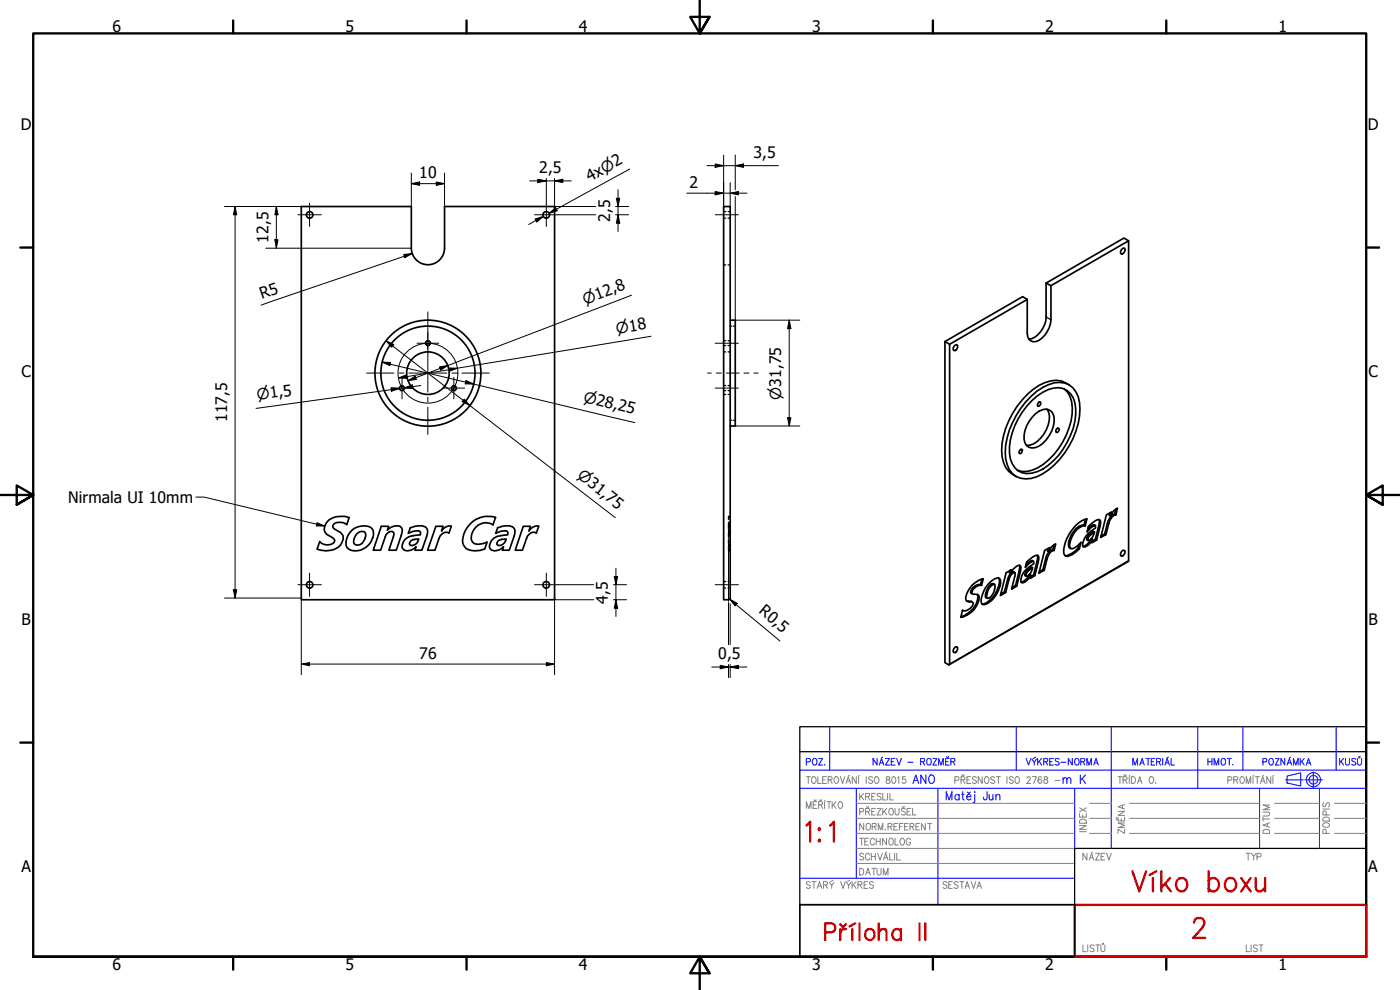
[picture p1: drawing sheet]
<svg xmlns="http://www.w3.org/2000/svg" width="420mm" height="297mm" viewBox="0 0 420 297" stroke-linecap="round" stroke-linejoin="round" font-family="sans-serif">
<defs><g id="words">
<g font-size="4.8">
<text x="33.7" y="9.6">6</text>
<text x="103.7" y="9.6">5</text>
<text x="173.7" y="9.6">4</text>
<text x="243.7" y="9.6">3</text>
<text x="313.7" y="9.6">2</text>
<text x="383.7" y="9.6">1</text>
<text x="6.2" y="38.9">D</text>
<text x="410.5" y="38.9">D</text>
<text x="226.1" y="47.3">3,5</text>
<text x="125.8" y="53.5">10</text>
<text x="161.8" y="51.9">2,5</text>
<text x="177" y="54.5" transform="rotate(-29 177 54.5)">4x⌀2</text>
<text x="206.9" y="56.4">2</text>
<text x="183.1" y="66.5" transform="rotate(-90 183.1 66.5)">2,5</text>
<text x="80.6" y="72.9" transform="rotate(-90 80.6 72.9)">12,5</text>
<text x="78.5" y="89.8" transform="rotate(-19 78.5 89.8)">R5</text>
<text x="6.4" y="113.1">C</text>
<text x="410.7" y="113.1">C</text>
<text x="68.1" y="126.7" transform="rotate(-90 68.1 126.7)">117,5</text>
<text x="20.4" y="150.9">Nirmala UI 10mm</text>
<text x="182.4" y="181.1" transform="rotate(-90 182.4 181.1)">4,5</text>
<text x="227.6" y="183.8" transform="rotate(40 227.6 183.8)">R0,5</text>
<text x="6.4" y="187.4">B</text>
<text x="410.7" y="187.4">B</text>
<text x="125.8" y="197.7">76</text>
<text x="215.5" y="197.8">0,5</text>
<text x="6.4" y="261.7">A</text>
<text x="410.7" y="261.7">A</text>
<text x="33.7" y="290.9">6</text>
<text x="103.7" y="290.9">5</text>
<text x="173.7" y="290.9">4</text>
<text x="243.7" y="290.9">3</text>
<text x="313.7" y="290.9">2</text>
<text x="383.7" y="290.9">1</text>
</g>
<g font-size="4.6">
<text x="175.6" y="91.4" transform="rotate(-21 175.6 91.4)">⌀12,8</text>
<text x="185.2" y="100.2" transform="rotate(-9 185.2 100.2)">⌀18</text>
<text x="234.4" y="119.9" transform="rotate(-90 234.4 119.9)">⌀31,75</text>
<text x="77.3" y="120.1" transform="rotate(-8 77.3 120.1)">⌀1,5</text>
<text x="174.9" y="120.6" transform="rotate(14 174.9 120.6)">⌀28,25</text>
<text x="173" y="143.2" transform="rotate(38 173 143.2)">⌀31,75</text>
</g>
</g></defs>
<g fill="none" stroke="#000" stroke-width=".51">
<path d="M123.4 74.4a5 5 0 0 0 5 5 5 5 0 0 0 5-5M123.4 74.5v-12.5h-33v117.9h76v-117.9h-33v12.5M217.2 62h1.9v117.5l-.4 .4h-1.5zM336.5 74.9l.9-.5a1.13 1.13 0 0 1 .1 1.2 1.13 1.13 0 0 1-1 .6l-.2-.2zM338.7 72.2l-1.4-.8-23.4 13.5M219.1 96.1h1.6v31.7h-1.6M308.3 89.8l-23.3 13.5M308.3 89.8l-1.4-.8-23.3 13.5M313.9 84.9v10.2a7.5 7.5 0 0 1-4.3 6.5l-.9 .1M313.9 84.9l1.5 .8M315.4 85.7l23.3-13.5-.1 96.3-53.7 30.9M315.4 85.7v10.2a7.8 7.8 0 0 1-4.4 6.6 2.15 2.15 0 0 1-2.7-2.5v-10.2"/>
<path d="M283.6 102.5l1.4 .8-.1 96.1-1.3-.6zM286.3 103.9l.8-.5a1.08 1.08 0 0 1 .2 1.2 1.08 1.08 0 0 1-1 .6l-.2-.2zM309.4 118.9a11.6 11.6 0 0 1 10.1-4 7.3 7.3 0 0 1 4.6 7.8 24.1 24.1 0 0 1-13 20.4 6.2 6.2 0 0 1-8.8-3.7 18.5 18.5 0 0 1 2.7-14.8l2.8-4zM319.4 116.7a7.9 7.9 0 0 1 2.4 7.6 22.2 22.2 0 0 1-10.4 16.1 7 7 0 0 1-6.1 .7M320.9 115.5a6.8 6.8 0 0 0-7.3-.7 23.7 23.7 0 0 0-12.4 15.9 11.3 11.3 0 0 0 1.6 10.8l2.2 1.5M306 135.2l.7-.4a.94 .94 0 0 1-.6 1.3l-.3-.4zM309.7 120.2a10 10 0 0 1 9.3-3.6 6 6 0 0 1 3.8 5.9 22 22 0 0 1-9.9 18.3 7.4 7.4 0 0 1-7.3 .5 7.6 7.6 0 0 1-2.6-7.3 22.4 22.4 0 0 1 6.7-13.8zM310.8 124.1a4.1 4.1 0 0 1 4-1.1 3.3 3.3 0 0 1 1.6 3.7 9.7 9.7 0 0 1-5.6 7.6 2.56 2.56 0 0 1-3.5-2.5 9.9 9.9 0 0 1 3.5-7.7zM311.8 120.6h.4a.87 .87 0 0 1-.5 1.3l-.3-.1-.1-.3zM314.3 122.8a7.1 7.1 0 0 1-1.1 7.5 6.4 6.4 0 0 1-5.2 3.3M317 128.8l.7-.4a.87 .87 0 0 1-.5 1.4l-.3-.1zM98.2 156.5a6.1 6.1 0 0 1 6.6-1.2l-.7 2.1a3.4 3.4 0 0 0-4-.1l-.2 .4a1.56 1.56 0 0 0 1.4 1.5 2.55 2.55 0 0 1 .7 4.5 6.3 6.3 0 0 1-6.8 1l.7-2.2a2.93 2.93 0 0 0 4.5 0l.1-.3a2.3 2.3 0 0 0-1.7-1.4 2.47 2.47 0 0 1-.6-4.3z"/>
<path d="M105.4 159.3a5.3 5.3 0 0 1 5.9-1 3.1 3.1 0 0 1 .2 3.9 5.1 5.1 0 0 1-6.9 2.5 3.2 3.2 0 0 1-.2-4zM114.4 157.9h2.2l-.3 1.2a3.3 3.3 0 0 1 4-.9 2.13 2.13 0 0 1 .1 2.5l-1.5 4.4h-2.2l1.3-4 .2-1.2a1.56 1.56 0 0 0-1.6-.2 1.56 1.56 0 0 0-1 1.3l-1.4 4.1h-2.2zM123.1 158.4l1.4-.5 1.5-.1a1.96 1.96 0 0 1 2.1 .8 1.96 1.96 0 0 1 0 2.2l-1.5 4.3h-2.1l.3-1a2.6 2.6 0 0 1-3.9 .5 3.1 3.1 0 0 1 3.2-3.9l2-.2v-.9l-.9-.4-1.2 .2-1.4 .6zM130.8 157.9h2.2l-.4 1.3a2.57 2.57 0 0 1 2.8-1.3l-.7 2a2.13 2.13 0 0 0-3 1.8l-1.1 3.4h-2.3zM141.1 157.2a7.5 7.5 0 0 1 7.6-2l-.7 2.3a4.3 4.3 0 0 0-4.8 .4 4.3 4.3 0 0 0-1.5 4.5 1.79 1.79 0 0 0 1.9 .9l2.6-.6-.7 2a6.2 6.2 0 0 1-5.7-.2 4.2 4.2 0 0 1-.1-5.4zM149.4 158.4l1.3-.5 1.6-.1a1.96 1.96 0 0 1 2 .8 1.96 1.96 0 0 1 0 2.2l-1.5 4.3h-2.1l.4-1a2.95 2.95 0 0 1-4 .5 3.1 3.1 0 0 1 3.2-3.9l2-.2v-.9l-.8-.4-1.3 .2-1.4 .6zM157 157.9h2.2l-.4 1.3a2.57 2.57 0 0 1 2.9-1.3l-.7 2a2.07 2.07 0 0 0-3 1.8l-1.2 3.4h-2.2zM325.3 157.6a4.7 4.7 0 0 0-3.9 3.2l-.7 2.1v1.1l.7 .6M325.3 157.6l.4 .2M325.7 157.8a5.2 5.2 0 0 0-4.3 4l-.3 1.4a1 1 0 0 0 .7 1.4 4.9 4.9 0 0 0 2.6-1.9l-.5 2M325.7 157.8l.5-2.1a10 10 0 0 0-6.4 6.8l-.3 1.2a2.82 2.82 0 0 0 .4 3.2 3.9 3.9 0 0 0 3-1.3l1-.9M325.8 155.8l-.5 1.8"/>
<path d="M326.6 158l2.1-1.7a.9 .9 0 0 1 1.6 0l-.2 1.6-1 4.1-1.4 .9 .2-1.1a3.4 3.4 0 0 1-2.7 2.3l-.3-.5a5.5 5.5 0 0 1 2.4-4.2l1.4-1v-.7l-.5 .1-1 .7-.9 1.1zM328.5 159.6l-.4 1.1a1.93 1.93 0 0 1-1.6 1.5l.3-1.2 1.7-1.4-.4-.2a2.9 2.9 0 0 0-2 2.4l.5 .4M328.7 157.7l-.3-.2a2.53 2.53 0 0 0-1.9 1.2M329.8 155.9l.1 .8-1.2 5.1-.9 .6M333.1 153.8l-.2 .8 .4 .3M334.5 154.3h-.2a3.5 3.5 0 0 0-1.9 2.7l-.9 3.2-1 .6M334.5 154.3l.4 .2M334.9 154.5l.4-2-.3 .1a4 4 0 0 0-1.7 2.3M334.9 154.5a3 3 0 0 0-2.2 2.6l-.8 3.3-1.6 .9 1.7-6.8 1.6-.9-.3 1.3M334.9 152.7l-.4 1.6M107.3 160a1.6 1.6 0 0 1 2.4-.1 3 3 0 0 1-2.4 3.7l-.7-.2a1.94 1.94 0 0 1 .1-2.8zM123.1 162.5a2.81 2.81 0 0 1 2.6-.8 1.97 1.97 0 0 1-2.7 1.7l-.1-.2z"/>
<path d="M149.4 162.5a2.81 2.81 0 0 1 2.5-.8 1.97 1.97 0 0 1-2.7 1.7l-.1-.2zM291.3 177.4l.4 .2M293.3 178.4a5.3 5.3 0 0 1-2.4 5.3l-1.5 1-1 .3M294.3 175.4a2.83 2.83 0 0 0-3 2.3l.5 .5M294.3 175.4l.3 .2M294.6 175.6a2.89 2.89 0 0 0-2.9 2.4l.5 .3a1.28 1.28 0 0 1 1.7 .9 6.8 6.8 0 0 1-5.5 6l.5-2.1M294.6 175.6l.5-1.9a7.1 7.1 0 0 0-5.3 5.9 1.17 1.17 0 0 0 1.6 1l.6 .2a2.61 2.61 0 0 1-3.1 2.3M294.7 173.7l-.4 1.7M296.5 175.3l1.2-1.1a2.04 2.04 0 0 1 2.3-.5 6.4 6.4 0 0 1-1.8 5.8l-1.8 1.5a1.24 1.24 0 0 1-1.9-.1 8.2 8.2 0 0 1 2-5.6zM297.4 175.9l.5-.5h.7a4 4 0 0 1-2.2 4.2l-.2-.2a4.5 4.5 0 0 1 1.2-3.5zM298.5 175.3l-.4-.2a1.73 1.73 0 0 0-1.6 1.3l-.4 .8a2.05 2.05 0 0 0-.2 2.1l.3 .2M299.7 173.4a4.6 4.6 0 0 1-.9 4.4 6.1 6.1 0 0 1-4.1 3.4"/>
<path d="M301.8 177.8l-.4-.2-1 .6M301.9 171.9l1.6-1-.2 1.1 1.4-1.8a1.21 1.21 0 0 1 1.6-.4v1.3l-1.2 4.8-1.5 .9 .9-3.8 .1-1.1a1.05 1.05 0 0 0-1.3 .7l-.5 1.3-1 3.9-1.6 .9zM303 171.2l-.1 .6 .4 .2M304.5 171.8l-.3-.2a2.5 2.5 0 0 0-1.7 2.1l-1.1 3.9M305.1 175.9l-.3-.3-1.1 .7M305.9 169.6l-.1 1.9-1 4.1M308.1 168.6l2-1.6a1.27 1.27 0 0 1 1.5-.3l.1 1.3-1.1 4.7-1.5 .9 .2-1a2.65 2.65 0 0 1-2.8 2.1 4.1 4.1 0 0 1 2.3-4.5l1.4-1.1v-.7l-.6 .1-.9 .7-1 1zM308.9 172.4l-.7 1.2-1.1 .8-.6 .3M308.9 172.4l.4 .2M309.9 170.4l-.3 1a2.17 2.17 0 0 1-1.6 1.5l.3-1.3 1.6-1.2-.3-.3a2.9 2.9 0 0 0-2 2.4l.4 .4M310.1 168.4l-.3-.2a2.53 2.53 0 0 0-1.9 1.2M310.2 172.5l.4 .2"/>
<path d="M311.3 166.6l.1 .8-1.2 5.1-1 .6M313 170.9l.4 .2M314.6 164.6l-.2 .7 .4 .2M316 165l-1.3 .7a11.1 11.1 0 0 0-1.7 5.2l-1.1 .6M316 165l.4 .1M316.4 165.1l.4-1.9-.3 .2a4.2 4.2 0 0 0-1.7 2.1M316.4 165.1a2.81 2.81 0 0 0-2.2 2.7l-.8 3.3-1.6 .9 1.7-6.9 1.6-.8-.3 1.2M316.4 163.4l-.4 1.6M323.5 164.5a5.8 5.8 0 0 1-3.9 2.2M323.5 164.5l.4 .2M323.8 163.3l-.3 1.2M327.5 161.7l-1.3 1.7-1.2 .5"/>
<path d="M327.5 161.7l.4 .1M327.5 161.7l.4 .2M328.7 161.8l.4 .2M331.5 160.2l.4 .2M336.5 165.5l.4-.4h.5l.2 .2a1.34 1.34 0 0 1-1.1 1.6l-.2-.3zM286.3 194.5l.8-.5a1.08 1.08 0 0 1 .2 1.2 1.08 1.08 0 0 1-1 .6l-.2-.2zM288.9 183.1l.1 .1M290.1 180.3l.8 .3M290.5 180.4l1.3 .2"/>
<circle cx="92.9" cy="64.5" r=".98"/>
<circle cx="163.9" cy="64.5" r=".98"/>
<circle cx="120.6" cy="116.5" r=".73"/>
<circle cx="128.4" cy="112" r="15.9"/>
<circle cx="128.4" cy="112" r="6.4"/>
<circle cx="128.4" cy="103" r=".73"/>
<circle cx="128.4" cy="112" r="14.1"/>
<circle cx="136.2" cy="116.5" r=".73"/>
<circle cx="92.9" cy="175.5" r=".98"/>
<circle cx="163.9" cy="175.5" r=".98"/>
</g>
<g fill="none" stroke="#000" stroke-width=".38">
<path d="M217.2 63.5h.6M217.2 65.5h.6M217.2 79.5h.6M218.5 63.5h.6M218.5 65.5h.6M218.5 79.5h.6M219.1 97.8h.5M220.2 97.8h.5M217.2 117.2h.6M217.2 115.7h.6M217.2 103.7h.6M217.2 102.2h.6"/>
<path d="M217.2 118.3h.6M217.2 105.6h.6M218.5 117.2h.6M218.5 115.7h.6M218.5 103.7h.6M218.5 102.2h.6M218.5 118.3h.6M218.5 105.6h.6M219.1 126.1h.5M220.2 126.1h.5M218.6 157.4h.2M218.6 156.7h.2"/>
<path d="M218.6 155.3h.2M218.6 156.9v2M218.6 159.8v1.5M218.6 157.7h.2M218.6 159.2h.2M218.6 158.4h.2M218.6 157.8h.2M218.6 159.4h.2M218.6 157.9h.2M218.6 159.9h.2M218.6 159.7h.2M218.6 159.1h.2"/>
<path d="M218.6 156.8h.2M218.6 157.5h.2M218.6 155.2h.2M218.8 154.9h-.2v1M218.9 157.4h.2M218.9 156.7h.2M218.9 155.3h.2M218.9 154.9h.2M218.9 157.7h.2M218.9 159.2h.2M218.9 158.4h.2M218.9 157.8h.2"/>
<path d="M218.9 159.4h.2M218.9 157.9h.2M218.9 159.9h.2M218.9 159.7h.2M218.9 159.1h.2M218.9 156.8h.2M218.9 157.5h.2M218.9 155.2h.2M217.2 174.5h.6M217.2 176.5h.6M218.5 174.5h.6M218.5 176.5h.6"/>
<path d="M218.6 161.9v1.3M218.6 163.9v1M218.6 160.8h.2M218.6 163.5h.2M218.6 162.5h.2M218.6 164.7h.2M218.6 163.7h.2M218.6 160h.2M218.6 161.7h.2M218.6 164.1h.2M218.6 160.5h.2M218.6 163.6h.2"/>
<path d="M218.6 162.7h.2M218.6 163.3h.2M218.8 165.1h-.2l.2 .2M218.9 160.8h.2M218.9 163.5h.2M218.9 162.5h.2M218.9 164.7h.2M218.9 165.3h.2M218.9 163.7h.2M218.9 160h.2M218.9 161.7h.2M218.9 164.1h.2"/>
<path d="M218.9 160.5h.2M218.9 163.6h.2M218.9 165.1h.2M218.9 162.7h.2M218.9 163.3h.2"/>
</g>
<g fill="none" stroke="#000" stroke-width=".38">
<path d="M313.9 95.1l1.5 .8M323.8 157.9l.4 .3M327.8 157.6l.4 .2M329.8 157.7l.3 .2M332.4 157l.3 .1M333.9 154.4l.4 .3M292.7 175.8l.4 .1M293.4 179.9l.4 .2M295.8 177.9l.4 .2M297.5 175.2l.4 .2M299.8 175.6l.3 .2M302.5 173.7l.3 .2"/>
<path d="M303.7 171.6l.4 .3M305.8 171.5l.4 .2M307.1 174.4l.4 .2M307.6 172.2l.4 .2M308.6 170.8l.3 .2M309.2 168.3l.4 .2M311.2 168.5l.4 .1M313.8 167.6l.4 .2M315.4 165.1l.3 .2M320.8 162.4l.4 .1M321.4 166.2l.4 .2M325.7 163.7l.4 .2"/>
<path d="M326.1 161.5l.4 .2M327.2 160.1l.3 .2M338.7 168.2l-53.7 31M289.9 184.4l.3 .2M296.1 180.8l.3 .2"/>
</g>
<g fill="#000">
<circle cx="314.8" cy="165.5" r=".25"/>
<circle cx="327.5" cy="161.7" r=".25"/>
</g>
<g fill="none" stroke="#000" stroke-width=".7">
<path d="M70 6.1v3.9M140 6.1v3.9M210 0v10l-2.9-4.9h5.8l-2.9 4.9 2.9-4.9M280 6.1v3.9M350 6.1v3.9M6.1 74.3h3.9M410 74.3h3.9M0 148.5h10l-5-2.8v5.7l5-2.9-5 2.9M420 148.5h-10l5-2.8v5.7l-5-2.9 5 2.9M6.1 222.8h3.9M410 222.8h3.9M10 287.1v-277.1h400v277.1h-400h400"/>
<path d="M70 287.1v3.8M140 287.1v3.8M212.9 292l-2.9-4.9 2.9 4.9h-5.8l2.9-4.9v9.9M280 287.1v3.8M350 287.1v3.8"/>
</g>
<circle cx="128.4" cy="112" r="9" fill="none" stroke="#000" stroke-width=".3"/>
<!-- layer: 3_TUCNA -->
<g fill="none" stroke="#c00" stroke-width=".7">
<path d="M242 247.7l1.1-1.1v5.9M245.9 248.5l.2 .3-.2 .3-.2-.3zM245.9 252l.2 .3-.2 .2-.2-.2zM249.1 247.7l1.2-1.1v5.9M247.6 279.7h2l.7-.3a1.41 1.41 0 0 0 .3-1.4 1.41 1.41 0 0 0-1-1h-2v5.1M252.2 277.3l.8 .9 .9-.9M252.2 278.8v3.3M253.9 278.8a1.4 1.4 0 0 0-1.7 1.3M255.8 278.8v3.3M256.7 277l-1.7 1M257.9 277v5.1M260.3 278.9a1.65 1.65 0 0 1 2.2 1 1.65 1.65 0 0 1-1.1 2.2 1.7 1.7 0 0 1-1.8-1.2 1.7 1.7 0 0 1 .7-2z"/>
<path d="M263.7 279.7l.7-.8 .4-.1 1.1 .1 .2 3.2M263.7 277v5.1M270.4 279.4a1.44 1.44 0 0 0-1.9-.5 1.44 1.44 0 0 0-.7 1.8 1.38 1.38 0 0 0 1 1.3 1.38 1.38 0 0 0 1.6-.6M270.4 278.8v3.3M276 277v5.1M277.7 277v5.1M339.9 261.4l2 6 2.1-6M346 263.4v4M347 261.4l-2 1.2M348.6 261.4v6M349.6 265.2l1.8 2.2M351.2 263.4l-2.6 2.9"/>
<path d="M353.7 263.7a1.95 1.95 0 0 1 2.5 .9 1.95 1.95 0 0 1-.7 2.5 1.75 1.75 0 0 1-1.9-.1 1.75 1.75 0 0 1-.7-1.8l.3-.9zM358.3 276.8a1.47 1.47 0 0 1 1-1.4h1.1a1.51 1.51 0 0 1 .8 2.3l-3.1 3.7h3.6M362.7 264.3a1.73 1.73 0 0 1 2.2-.7 1.73 1.73 0 0 1 .9 2.1 1.64 1.64 0 0 1-1.2 1.7 1.64 1.64 0 0 1-1.9-.8M362.7 261.4v6M368.4 263.7a1.95 1.95 0 0 1 2.5 .9 1.95 1.95 0 0 1-.7 2.5 1.75 1.75 0 0 1-2-.1 1.75 1.75 0 0 1-.6-1.8l.3-.9zM372.5 263.4l2.8 4M375.3 263.4l-2.8 4M376.9 263.4v2.9l.2 .8 .5 .3h.8l1.3-1.1M379.7 263.4v4M410 271.4v15.7h-87.5v-15.6h87.5"/>
</g>
<!-- layer: 8_TEXTY -->
<g fill="none" stroke="#00f" stroke-width=".32">
<path d="M249 218v13.1M305 218v13.1M333.5 218v36.6M359.5 218v18.5M373 218v13.1M401 218v13.1M240 231.1h170M240 236.5h170M242 228.6l1-.1 .1-.7-1.1-.2v1.9M244.2 227.6a.99 .99 0 0 1 1.1 .8 .99 .99 0 0 1-.6 1.1 1.05 1.05 0 0 1-1-.7 1.05 1.05 0 0 1 .5-1.2zM245.7 227.6h1.2l-1.2 1.9h1.2M247.5 229.3l.1 .2"/>
<path d="M257 236.6v27M263.2 227.6v1.9l-1.2-1.9v1.9M263.9 229.5l.6-1.9 .7 1.9M264.2 228.9h.8M264.9 227.2l-.4 .2M265.7 227.6h1.3l-1.3 1.9h1.3M267.5 228.5h.7M268.6 227.6h-1.1v1.9h1.1M269.1 227.6l.7 1.9 .7-1.9M272.5 228.7h1.5M274 235.1l.8-2.6 .9 2.6M274.3 234.2h1.1"/>
<path d="M276.3 228.5l1.1-.1v-.8h-1.1v1.9M276.9 228.5l.6 1M277.9 232.5v2.6l-1.5-2.6v2.6M278.4 227.6h.2a.99 .99 0 0 1 .9 1 .99 .99 0 0 1-.9 .9 1.26 1.26 0 0 1-.2-1.9zM279.1 232.6l.2-.1a1.28 1.28 0 0 1 1.2 1.3 1.28 1.28 0 0 1-1.2 1.3 1.57 1.57 0 0 1-.2-2.5zM280 227.6h1.2l-1.2 1.9h1.2M281.5 236.5v35M281.7 229.5v-1.9l.7 1.9 .7-1.9v1.9M283.8 228.5h.7M284 227l.4 .4 .3-.4M284.9 227.6h-1.1v1.9h1.1M285.4 228.5l1-.1v-.8h-1v1.9"/>
<path d="M286 228.5l.6 1M287.8 238.7a.77 .77 0 0 0-1.3 .3 .77 .77 0 0 0 .9 1l.4-.3M287.8 238.4v1.6M288.6 238.4h.8M288.9 237.5v2.1l.2 .3 .3 .1M290.1 239.1a.67 .67 0 0 1 1-.6l.3 .6h-1.3a.72 .72 0 0 0 .4 .8 .72 .72 0 0 0 .9-.2M290.3 237.7l.5 .4 .3-.4M292.5 237.5v.3zM292.5 238.4v2.4h-.5M296.2 237.5l-.1 2.3-.3 .2-.5-.1-.2-.7M296.9 238.4l.1 1.5 .5 .1 .5-.4M298 238.4v1.6"/>
<path d="M298.9 238.9l.5-.5 .6 .1 .1 1.5M298.9 238.4v1.6M308 227.6l.7 1.9 .7-1.9M309.7 227.8l.7 .9 .7-.9M310.4 228.7v.8M310.8 227.2l-.7 .4M311.4 227.6v1.9M311.8 228.4l.8 1.1M312.6 227.6l-1.2 1.3M313.2 228.5l1.1-.1 .2-.3-.2-.5h-1.1v1.9M313.8 228.5l.7 1M315 228.5h.7"/>
<path d="M316.2 227.6h-1.2v1.9h1.2M317.9 227.8l-.5-.2h-.6v.7l.9 .4 .2 .6-.5 .2-.7-.2M318.4 228.7h1.5M319 233.9l.5-.6 .5 .2 .2 1.6M319 233.3v1.8M320.2 233.9l.5-.6 .5 .2 .2 1.6M321.8 227.6v1.9l-1.2-1.9v1.9M322.5 236.5v18.1M322.8 227.6a.99 .99 0 0 1 1.2 .8 .99 .99 0 0 1-.7 1.1 1.05 1.05 0 0 1-.9-.7 1.05 1.05 0 0 1 .4-1.2zM324.2 232.5v2.6M324.4 228.5l1.1-.2v-.5l-1.1-.2v1.9M324.8 233.6l1 1.5"/>
<path d="M325 228.5l.6 1M325.8 232.5l-1.6 1.7M326.2 229.5v-1.9l.6 1.9 .7-1.9v1.9M328.2 229.5l.7-1.9 .7 1.9M328.5 228.9h.9M340 229.5v-1.9l.7 1.9 .7-1.9v1.9M342.1 229.5l.7-1.9 .6 1.9M342.3 228.9h.9M343.9 227.6h1.2M344.6 227.6v1.9M345.5 228.5h.7M346.6 227.6h-1.1v1.9h1.1"/>
<path d="M347.1 228.5l1.1-.1v-.8h-1.1v1.9M347.7 228.5l.6 1M348.9 227.6v1.9M349.6 229.5l.7-1.9 .7 1.9M349.9 228.9h.8M350.6 227.2l-.3 .2M351.5 227.6v1.9h1M362.5 228.5h1.2M362.5 227.6v1.9M363.7 227.6v1.9M364.4 229.5v-1.9l.7 1.9 .7-1.9v1.9M366.6 227.8l.4-.2a.99 .99 0 0 1 .8 1 .99 .99 0 0 1-.8 .9l-.5-.4z"/>
<path d="M368.3 227.6h1.2M368.9 227.6v1.9M370 229.3v.2M378 236.5v18.1M379 228.6l1-.1v-.9h-1v1.9M381.1 227.6h.2a.99 .99 0 0 1 .9 1 .99 .99 0 0 1-.9 .9 1.26 1.26 0 0 1-.2-1.9zM382.7 227.6h1.2l-1.2 1.9h1.2M385.6 227.6v1.9l-1.2-1.9v1.9M385.8 234h5.3M386.3 229.5l.7-1.9 .7 1.9M386.3 232.8l4-.9v3.9l-4-.9zM386.5 228.9h.9"/>
<path d="M387.3 227.2l-.3 .2M388.2 229.5v-1.9l.7 1.9 .7-1.9v1.9M390.2 227.6v1.9M390.7 228.4l.7 1.1M391.4 227.6l-1.2 1.3M391.6 234h5.3M392 229.5l.7-1.9 .7 1.9M392.3 228.9h.8M394.1 231.6v4.7M396 236.5v18.1M402 227.6v1.9M402.4 228.4l.8 1.1"/>
<path d="M403.2 227.6l-1.2 1.3M403.8 227.6v1.4a.6 .6 0 0 0 .6 .5 .6 .6 0 0 0 .6-.5v-1.4M406.9 227.8l-.4-.2h-.7v.7l.9 .4 .2 .6-.4 .2-.8-.2M407.4 227.6v1.4a.6 .6 0 0 0 .6 .5 .6 .6 0 0 0 .6-.5v-1.4M407.8 227.1h.4v.2l-.2 .1zM284 240v-2.5l.9 2.5 .8-2.5v2.5M240 263.5h82.5"/>
<circle cx="394.2" cy="234" r="1.3"/>
<circle cx="394.2" cy="234" r="2.13"/>
</g>
<!-- layer: 2_SLABA -->
<g fill="none" stroke="#808080" stroke-width=".3">
<path d="M242 233h1.2M242.6 233v2.1M244 233a1.02 1.02 0 0 1 1 1 1.02 1.02 0 0 1-1 1.1 1.23 1.23 0 0 1 0-2.1zM244.3 240l.4 .3 .3-.3M245.4 233v2.1h1M245.9 240l.4 .3 .3-.3M246.9 234h.7M248 233h-1.1v2.1h1.1M248.5 234l1.1-.1 .1-.5-.4-.4h-.8v2.1M249.1 234l.6 1.1M250.6 233.2a.73 .73 0 0 1 1.1 .6v.5a.7 .7 0 0 1-.7 .8 .7 .7 0 0 1-.7-.8zM252.2 233l.7 2.1 .7-2.1"/>
<path d="M253.9 235.1l.7-2.1 .7 2.1M254.2 234.4h.8M255 232.6l-.4 .2M257 233v2.1l-1.2-2.1v2.1M257.7 233v2.1M257.9 232.6l-.2 .2M258 238v2M258.4 238.9l.8 1.1M259.2 238l-1.2 1.4M259.8 239l1.1-.1v-.8l-1.1-.1v2M260 233v2.1M260.4 239l.6 1"/>
<path d="M261.6 239h.7M261.9 233.3a.57 .57 0 0 0-.8-.3 .57 .57 0 0 0-.3 .7l1.1 .8a.64 .64 0 0 1-.5 .6 .64 .64 0 0 1-.7-.4M262.6 233.3l.3-.3a1.02 1.02 0 0 1 .9 1 1.02 1.02 0 0 1-.9 1.1l-.5-.8zM262.7 238h-1.1v2h1.1M264.4 238.3l-.4-.3-.8 .3 .2 .5 1 .5-.1 .7h-.6l-.5-.2M264.9 238v2h1.1M266.1 233.2v.5l.7 .3a.57 .57 0 0 1 .4 .6 .57 .57 0 0 1-.5 .5h-.4a.68 .68 0 0 1-.3-.9 .68 .68 0 0 1 .8-.4l.2-.3v-.3zM266.4 238v2M267.1 238v2h1M267.9 233.2l.3-.2a1.08 1.08 0 0 1 .7 1 1.08 1.08 0 0 1-.7 1.1 1.39 1.39 0 0 1-.3-1.9zM269.4 233.4l.3-.4v2.1M271.7 233h-.8l-.1 .9a.64 .64 0 0 1 1 .1 .64 .64 0 0 1-.2 .9 .64 .64 0 0 1-.9-.2"/>
<path d="M286.6 234.1l1.1-.1v-.8l-1.1-.2v2.1M288.4 234l1-.1 .2-.5-.4-.4h-.8v2.1M288.7 232.5l.3 .3 .4-.3M289 234l.6 1.1M290.2 234h.7M291.3 233h-1.1v2.1h1.1M293.1 233.3a.71 .71 0 0 0-1.3 0l.2 .5 .9 .4 .2 .5a.71 .71 0 0 1-1.3 0M294.8 233v2.1l-1.2-2.1v2.1M295.9 233a1.02 1.02 0 0 1 .9 1 1.02 1.02 0 0 1-.9 1.1 1.23 1.23 0 0 1 0-2.1zM298.5 233.3a.61 .61 0 0 0-.7-.3 .61 .61 0 0 0-.4 .7l.9 .5 .2 .3a.64 .64 0 0 1-.5 .6 .64 .64 0 0 1-.7-.4M299 233h1.2M299.7 233v2.1"/>
<path d="M302.2 233v2.1M304.1 233.3a.61 .61 0 0 0-.7-.3 .61 .61 0 0 0-.4 .7l.9 .5 .2 .3a.64 .64 0 0 1-.5 .6 .64 .64 0 0 1-.7-.4M304.9 233.2a.67 .67 0 0 1 .7 0 .67 .67 0 0 1 .3 .6v.5a.68 .68 0 0 1-.6 .8 .68 .68 0 0 1-.7-.8zM308.2 233.5l.3-.5h.4l.3 .4-.2 .7-.9 1h1.2M309.8 233h1.2l-.8 2.1M312.5 233.3v-.1a.49 .49 0 0 0-.8 .2l-.2 .5a.86 .86 0 0 0 .7 1.2 .58 .58 0 0 0 .3-1 .58 .58 0 0 0-1 .3M313.4 233.2v.3l.2 .3a.65 .65 0 0 1 .9 .6 .65 .65 0 0 1-.8 .7l-.3-.2a.79 .79 0 0 1 0-.8 .79 .79 0 0 1 .9-.4l.1-.4a.61 .61 0 0 0-1-.1zM316.6 234.2h1.5M335.5 233h1.2M336.1 233v2.1M337.1 234l1-.1 .1-.7-1.1-.2v2.1M337.3 232.5l.4 .3 .3-.3"/>
<path d="M337.7 234l.6 1.1M338.9 233v2.1M339 232.6l-.1 .2M339.5 233a1.04 1.04 0 0 1 1.3 1 1.04 1.04 0 0 1-1.3 1.1zM341.4 235.1l.7-2.1 .6 2.1M341.6 234.4h.9M345.2 233.2l.2-.2a1.02 1.02 0 0 1 .9 1 1.02 1.02 0 0 1-.9 1.1 1.26 1.26 0 0 1-.2-1.9zM346.8 234.9h.1M368.5 234.1l1.1-.2v-.7l-1.1-.2v2.1M370.3 234l1-.1 .1-.7-1.1-.2v2.1M370.9 234l.6 1.1M372.4 233.2a.67 .67 0 0 1 .7 0 .67 .67 0 0 1 .3 .6v.5a.68 .68 0 0 1-.6 .8 .68 .68 0 0 1-.7-.8z"/>
<path d="M374 235.1v-2.1l.6 2.1 .7-2.1v2.1M376 233v2.1M376.2 232.6l-.2 .2M376.7 233h1.3M377.3 233v2.1M378.3 235.1l.7-2.1 .7 2.1M378.5 234.4h.9M379.3 232.6l-.3 .2M381.4 233v2.1l-1.2-2.1v2.1M382 233v2.1M382.2 232.6l-.2 .2M242 242.6v-2.1l.7 2.1 .7-2.1v2.1"/>
<path d="M244 241.5h.7M245.2 240.5h-1.2v2.1h1.2M245.7 241.5l1-.1 .1-.7-1.1-.2v2.1M246.3 241.5l.6 1.1M247.5 240.5v2.1M247.6 240.1l-.1 .2M248.2 240.5h1.2M248.8 240.5v2.1M249.7 240.5v2.1M250.1 241.4l.8 1.2M250.9 240.5l-1.2 1.4M251.8 240.7a.67 .67 0 0 1 .7 0 .67 .67 0 0 1 .4 .6v.5a.68 .68 0 0 1-.7 .8 .68 .68 0 0 1-.7-.8z"/>
<path d="M257 259.1h65.6M257 254.6h65.5M257 250h65.5M257 245.5h65.5M257 241h65.5M258 243.6l1-.1 .1-.8-1.1-.1v1.9M258 251.5h1.2M258.6 251.5v2M259.2 247.1v1.9l-1.2-1.9v1.9M259.2 256.3a.61 .61 0 0 0-.7-.3 .61 .61 0 0 0-.4 .7l.9 .5 .2 .3a.64 .64 0 0 1-.5 .6 .64 .64 0 0 1-.7-.4M259.5 252.5h.7M259.8 243.5l1.1-.1v-.8h-1.1v1.9"/>
<path d="M260 242l.4 .4 .3-.4M260 247.3l.4-.2a.99 .99 0 0 1 .9 .9 .99 .99 0 0 1-.9 1l-.4-.4zM260.4 243.5l.6 1M260.7 251.5h-1.2v2h1.2M261 256.5a.65 .65 0 0 0-.8-.5 .65 .65 0 0 0-.5 .8v.5a.65 .65 0 0 0 .5 .7 .65 .65 0 0 0 .8-.5M261.5 256v2M261.5 257h1.2M261.6 243.5h.7M261.7 248l1.1-.1v-.8h-1.1v1.9M262.4 248l.6 1M262.4 252a.65 .65 0 0 0-.7-.5 .65 .65 0 0 0-.5 .8v.5a.65 .65 0 0 0 .5 .7 .65 .65 0 0 0 .7-.5M262.7 242.6h-1.1v1.9h1.1"/>
<path d="M262.7 256v2M263 252.5h1.2M263 251.5v2M263.2 242.6h1.2l-1.2 1.9h1.2M263.4 256l.7 2 .7-2M263.6 249v-1.9l.7 1.9 .6-1.9v1.9M264.2 251.5v2M264.9 242.6v1.9M265.1 258l.7-2 .7 2M265.4 243.4l.7 1.1M265.4 257.4h.9M265.7 248.8l.1 .2"/>
<path d="M266.1 251.5v2l-1.2-2v2M266.1 242.6l-1.2 1.3M266.1 255.6l-.3 .2M266.5 248l1-.1 .2-.3-.2-.5h-1v1.9M266.9 242.8l.4-.2a.99 .99 0 0 1 .8 .9 .99 .99 0 0 1-.8 1l-.5-.4zM266.9 251.8a.65 .65 0 0 1 .8-.3 .65 .65 0 0 1 .4 .8v.5a.68 .68 0 0 1-.7 .8 .68 .68 0 0 1-.6-.8zM267 256v2h1M267.1 248l.6 1M268.3 248h.7M268.5 256v2M268.6 242.6v1.4l.5 .5a.55 .55 0 0 0 .7-.5v-1.4M268.6 251.5v2h1.1"/>
<path d="M269.1 256v2h1.1M269.4 247.1h-1.1v1.9h1.1M269.9 248h.7M270.6 251.5a1.02 1.02 0 0 1 .9 1 1.02 1.02 0 0 1-.9 1 1.23 1.23 0 0 1 0-2zM270.8 242l.3 .4 .4-.4M271 247.1h-1.1v1.9M271.5 248h.7M271.7 242.8l-.4-.2-.8 .2 .2 .5 .7 .3 .3 .4-.2 .5h-.5l-.5-.2M272.2 243.5h.7M272.5 247.1h-1v1.9h1M273.1 248l1-.1v-.8h-1v1.9M273.2 252a.65 .65 0 0 0-.7-.5 .65 .65 0 0 0-.5 .8v.5a.65 .65 0 0 0 .6 .8 .65 .65 0 0 0 .6-.8h-.3"/>
<path d="M273.4 242.6h-1.2v1.9h1.2M273.7 248l.6 1M273.9 242.6v1.9h1M274.9 248h.7M276 247.1h-1.1v1.9h1.1M277.7 247.1v1.9l-1.2-1.9v1.9M278.4 247.1h1.2M279 247.1v1.9M324 247.7h2l-2 1.1h2M324 244.1v1.1h2v-1.1M324 249.5h2M324 242.4l2 1.2"/>
<path d="M324.1 246.1a1.1 1.1 0 0 1 1.3-.3 1.1 1.1 0 0 1 .6 1.2h-2zM324.9 244.5v.7M326 242.4l-2 1.2M326.2 256v2l-1.2-2v2M326.9 258l.7-2 .6 2M327 250h6.5M327 245.5h6.5M327 241h6.5M327.2 257.4h.8M327.9 255.6l-.3 .2M328.8 256h1.1l-1.1 2h1.1M330.5 257h.7"/>
<path d="M331.6 256h-1.1v2h1.1M332.1 256l.7 2 .7-2M335 245.3l.3 .4-.3 .3M335.5 245.2v1.1h2v-1.1M335.5 243.4h2l-2 1.3h2M336.5 245.6v.7M336.9 241.7v.8M337.5 248.8v1.2l-2-1.2v1.2M337.5 246.9h-2l2 .7-2 .7h2M337.5 241.4l-2 .6 2 .7M339 250h39M339 245.5h39"/>
<path d="M339 241h39M374 256h1.2M374.6 256v2M375.5 256l.7 1 .7-1M376.2 257v1M377.3 257.1l1.1-.2v-.7l-1.1-.2v2M379 243.6l1.7 .1 .3 .4-.1 .4-.5 .3h-1.4M379 245.7h2M379 245.2v1.2M379.1 249.2a1.21 1.21 0 0 1 1.9 .2v.6h-2zM380.4 247.1v.9M381 246.9l-2 .7 2 .6"/>
<path d="M381 241.5h-2l2 .7-2 .7h2M382.5 250h13.5M382.5 245.5h13.5M382.5 241h13.5M397 242.7h2M397.1 247.2a1.01 1.01 0 0 1 1.2-.4 1.01 1.01 0 0 1 .6 1.1 1.01 1.01 0 0 1-1.2 .4 1.01 1.01 0 0 1-.6-1.1zM397.1 245.5a1.21 1.21 0 0 1 1.9 .2v.7h-2zM397.3 240.8l-.3 .5 .1 .6h.7l.3-.9 .6-.2 .3 .5-.3 .7M398 250v-1l-.8-.1-.2 1.1h2M398 244.5v-1l-.4-.2-.5 .2-.1 1h2M400.5 250h9.5M400.5 245.5h9.5"/>
<path d="M400.5 241h9.5M243.2 264.8a.61 .61 0 0 0-.7-.3 .61 .61 0 0 0-.4 .7l.9 .5 .2 .3a.64 .64 0 0 1-.5 .6 .64 .64 0 0 1-.7-.4M243.7 264.5h1.2M244.3 264.5v2.1M245.2 266.6l.7-2.1 .7 2.1M245.5 265.9h.9M247.1 265.5l1.1-.1 .1-.7-1.2-.2v2.1M247.7 265.5l.6 1.1M248.9 264.7l.7 1 .7-1M249.6 265.7v.9M250 264.1l-.7 .4M252.3 264.5l.7 2.1 .7-2.1"/>
<path d="M254 264.7l.7 1 .7-1M254.7 265.7v.9M255 264.1l-.7 .4M255.7 264.5v2.1M256.2 265.4l.7 1.2M256.9 264.5l-1.2 1.4M257.5 265.5l1.1-.1v-.7l-1.1-.2v2.1M258 260.5a1.04 1.04 0 0 1 1.2 1 1.04 1.04 0 0 1-1.2 1.1zM258.1 265.5l.6 1.1M259.3 265.5h.7M259.8 262.6l.7-2.1 .7 2.1M260 261.9h.9"/>
<path d="M260.4 264.5h-1.1v2.1h1.1M261.7 260.5h1.2M262.1 264.8a.64 .64 0 0 0-.6-.3 .64 .64 0 0 0-.6 .5l1.1 .7 .1 .5a.71 .71 0 0 1-1.2 0M262.3 260.5v2.1M263.2 260.5v1.5l.5 .6 .7-.4v-1.7M265.1 262.6v-2.1l.7 2.1 .7-2.1v2.1M284.2 264.8a.71 .71 0 0 0-1.2 0l.1 .5 .9 .4 .2 .5a.71 .71 0 0 1-1.2 0M284.7 265.5h.7M285.8 264.5h-1.1v2.1h1.1M287.5 264.8a.64 .64 0 0 0-.6-.3 .64 .64 0 0 0-.6 .5l1.1 .7 .1 .5a.71 .71 0 0 1-1.2 0M288 264.5h1.2M288.7 264.5v2.1"/>
<path d="M289.6 266.6l.7-2.1 .7 2.1M289.9 265.9h.8M291.5 264.5l.7 2.1 .7-2.1M293.2 266.6l.7-2.1 .7 2.1M293.4 265.9h.9M325 283.5v2h1M326.5 283.5v2M328.4 283.8a.61 .61 0 0 0-.8-.3 .61 .61 0 0 0-.4 .7l1 .5 .2 .3a.64 .64 0 0 1-.5 .6 .64 .64 0 0 1-.7-.4M328.9 283.5h1.2M329.4 283.5v2M330.4 283.5l.1 1.7 .4 .3 .6-.3 .1-1.7M330.8 283.1l.2-.2 .2 .4h-.4z"/>
<path d="M374 283.5v2h1M375.5 283.5v2M377.3 283.8a.64 .64 0 0 0-1.1 0l.1 .5 1 .5a.48 .48 0 0 1-.4 .7l-.7-.3M377.9 283.5h1.1M378.5 283.5v2"/>
</g>
<!-- layer: 1_SILNA -->
<path d="M240 218h170v7.5h-170zM240 225.5v45.9M410 225.5v45.9M410 254.6h-87.5v16.9h-82.5M240 271.4v15.7h82.6M240 271.4h82.6v15.7h-82.6z" fill="none" stroke="#000" stroke-width=".38"/>
<g fill="none" stroke="#000" stroke-width=".3">
<path d="M123.4 55.1l2.5-.5v1zM123.4 51.9v10.1h-30.4M123.4 55.1h10M130.9 54.6l2.5 .5-2.5 .5zM133.4 51.9v10.1M158.9 54.3h12.5M161.4 53.8l2.6 .5-2.6 .5zM164 53.5v7.4M166.4 54.3l2.5-.5v1zM166.4 53.5v8.5h12.4M185 59.5h1l-.5 2.5zM185.5 56.9v12.6"/>
<path d="M189 50.7l-24.2 13.3 2.2-1.2M206.1 58h18.1M212.2 49.7h21.4M214.6 49.2l2.6 .5-2.6 .5zM214.6 57.5l2.6 .5-2.6 .5zM217.2 46.5v15.5M219.1 58l2.5-.5v1zM219.1 54.8v7.2M220.7 49.7l2.4-.5v1zM220.7 46.5v10.4M220.7 59v5.4M67.4 62h25.4"/>
<path d="M70.5 62l.6 2.4h-1.1zM70.5 62v117.4M79.8 74.5h43.6M82.5 71.9h.9l-.5 2.6zM82.9 62l.5 2.4h-.9zM82.9 62v12.5M121.2 76.4l2.5-.3-2.2 1.2zM123.7 76.1l-45.3 15.5M160.6 65.7l2.5-.8-2 1.7zM163.1 64.9l-4.4 2.5M164.8 64l2-1.7 .5 .9zM167.4 64.4h11.4"/>
<path d="M184.7 62h4M184.7 64.4h4M185.5 64.4l.5 2.6h-1zM220.7 64.6v31.5h19.3M189.5 88.6l-67.1 25.6M236.9 96.1l.5 2.5h-1.1zM236.9 96.1v31.7M114.7 108.6l2.5 .2-.2 .9zM114.7 108.6l75.8 18.2M115.9 102.3l2.3 1.1-.7 .8zM115.9 102.3l68.8 53M117.3 116.4l2.6 .2-2.4 .8z"/>
<path d="M117.4 116.9l2.5-.3-43.1 5.9M119.6 113.4l2.3-.9 .2 1zM121.3 116.4l2.5-.9 .2 1zM122.4 114.2l2.2-1.3 .4 .9zM126.3 115.7l-5 .7M131.9 110.1l2.5-.4-2.1 1.3zM134.7 110.4l2.6 .1-2.4 .9zM139.3 119.7l1.7 2-2.3-1.2zM139.8 114.2l2.4 1h-2.6zM195.4 100.9l-75.8 12.5M220.7 127.8h19.3M236.3 125.3h1.1l-.5 2.5z"/>
<path d="M67.4 179.4h23M70 177h1.1l-.6 2.4zM90.4 179.9v22.5M167.4 175.4h10.8M178.2 179.9h-11.8v22.5M184.1 179.9h3.9M184.1 175.4h3.9M184.3 173h1.1l-.6 2.4zM184.8 179.9l.6 2.6h-1.1zM184.8 170.5v14.5M218.6 164.7v10.7M218.6 175.6v4.8"/>
<path d="M219 179.8l2.2 1.2-.6 .8zM219 179.8l15.1 12.5M219.1 179.4v.4M90.4 199.2l2.5-.4v1zM90.4 199.2h76M164 198.8l2.4 .4-2.4 .6zM216.2 199.6l2.4 .5-2.4 .5zM218.6 180.8v12.6M218.6 199.4v3.9M219.1 181.2v12.2M219.1 199.4v3.9M213.6 200.1h10.6"/>
<path d="M219.1 200.1l2.5-.5v1z"/>
</g>
<g fill="#000">
<path d="M123.4 55.1l2.5-.5v1z" fill-rule="evenodd"/>
<path d="M130.9 54.6l2.5 .5-2.5 .5z" fill-rule="evenodd"/>
<path d="M161.4 53.8l2.6 .5-2.6 .5z" fill-rule="evenodd"/>
<path d="M166.4 54.3l2.5-.5v1z" fill-rule="evenodd"/>
<path d="M185 59.5h1l-.5 2.5z" fill-rule="evenodd"/>
<path d="M214.6 49.2l2.6 .5-2.6 .5z" fill-rule="evenodd"/>
<path d="M214.6 57.5l2.6 .5-2.6 .5z" fill-rule="evenodd"/>
<path d="M219.1 58l2.5-.5v1z" fill-rule="evenodd"/>
<path d="M220.7 49.7l2.4-.5v1z" fill-rule="evenodd"/>
<path d="M70.5 62l.6 2.4h-1.1z" fill-rule="evenodd"/>
<path d="M82.5 71.9h.9l-.5 2.6z" fill-rule="evenodd"/>
<path d="M82.9 62l.5 2.4h-.9z" fill-rule="evenodd"/>
<path d="M121.2 76.4l2.5-.3-2.2 1.2z" fill-rule="evenodd"/>
<path d="M160.6 65.7l2.5-.8-2 1.7z" fill-rule="evenodd"/>
<path d="M164.8 64l2-1.7 .5 .9z" fill-rule="evenodd"/>
<path d="M185.5 64.4l.5 2.6h-1z" fill-rule="evenodd"/>
<path d="M236.9 96.1l.5 2.5h-1.1z" fill-rule="evenodd"/>
<path d="M114.7 108.6l2.5 .2-.2 .9z" fill-rule="evenodd"/>
<path d="M117.3 116.4l2.6 .2-2.4 .8z" fill-rule="evenodd"/>
<path d="M115.9 102.3l2.3 1.1-.7 .8z" fill-rule="evenodd"/>
<path d="M119.6 113.4l2.3-.9 .2 1z" fill-rule="evenodd"/>
<path d="M121.3 116.4l2.5-.9 .2 1z" fill-rule="evenodd"/>
<path d="M122.4 114.2l2.2-1.3 .4 .9z" fill-rule="evenodd"/>
<path d="M131.9 110.1l2.5-.4-2.1 1.3z" fill-rule="evenodd"/>
<path d="M134.7 110.4l2.6 .1-2.4 .9z" fill-rule="evenodd"/>
<path d="M139.8 114.2l2.4 1h-2.6z" fill-rule="evenodd"/>
<path d="M139.3 119.7l1.7 2-2.3-1.2z" fill-rule="evenodd"/>
<path d="M236.3 125.3h1.1l-.5 2.5z" fill-rule="evenodd"/>
<path d="M70 177h1.1l-.6 2.4z" fill-rule="evenodd"/>
<path d="M184.3 173h1.1l-.6 2.4z" fill-rule="evenodd"/>
<path d="M90.4 199.2l2.5-.4v1z" fill-rule="evenodd"/>
<path d="M164 198.8l2.4 .4-2.4 .6z" fill-rule="evenodd"/>
<path d="M184.8 179.9l.6 2.6h-1.1z" fill-rule="evenodd"/>
<path d="M219 179.8l2.2 1.2-.6 .8z" fill-rule="evenodd"/>
<path d="M219.1 200.1l2.5-.5v1z" fill-rule="evenodd"/>
<path d="M216.2 199.6l2.4 .5-2.4 .5z" fill-rule="evenodd"/>
</g>
<!-- layer: Osa (ISO) -->
<path d="M214.6 64.4h7M212.3 111.9h1.2M214.6 103h7M214.6 116.4h7M215 111.9h1.5M218 111.9h3.8M223.3 111.9h1.5M226.3 111.9h1.2M214.6 175.4h7" fill="none" stroke="#000" stroke-width=".3"/>
<g fill="none" stroke="#000" stroke-width=".3">
<path d="M89.4 64.4h7.1M92.9 60.9v7M160.4 64.4h7M164 60.9v7M128.4 99.7v6.5M128.4 93.6v8.2M110 111.9h8.2M117.4 116.4h6.5M119.8 111.9h1.4M120.6 113.2v6.5M122.7 111.9h11.4M125.2 103h6.5"/>
<path d="M128.4 103.3v1.5M128.4 106.3v11.4M128.4 119.2v1.4M133 116.4h6.4M135.6 111.9h1.5M136.2 113.2v6.5M138.6 111.9h8.2M128.4 122.2v8.2M89.4 175.4h7.1M92.9 171.9v7M160.4 175.4h7M164 171.9v7"/>
</g>
<path d="M58.8 149.1h2.5l36.2 8.7M95.1 156.8l2.4 1h-2.6z" fill="none" stroke="#000" stroke-width=".3"/>
<path d="M95.1 156.8l2.4 1h-2.6z" fill-rule="evenodd" fill="#000"/>
<use href="#words"/>
</svg>
